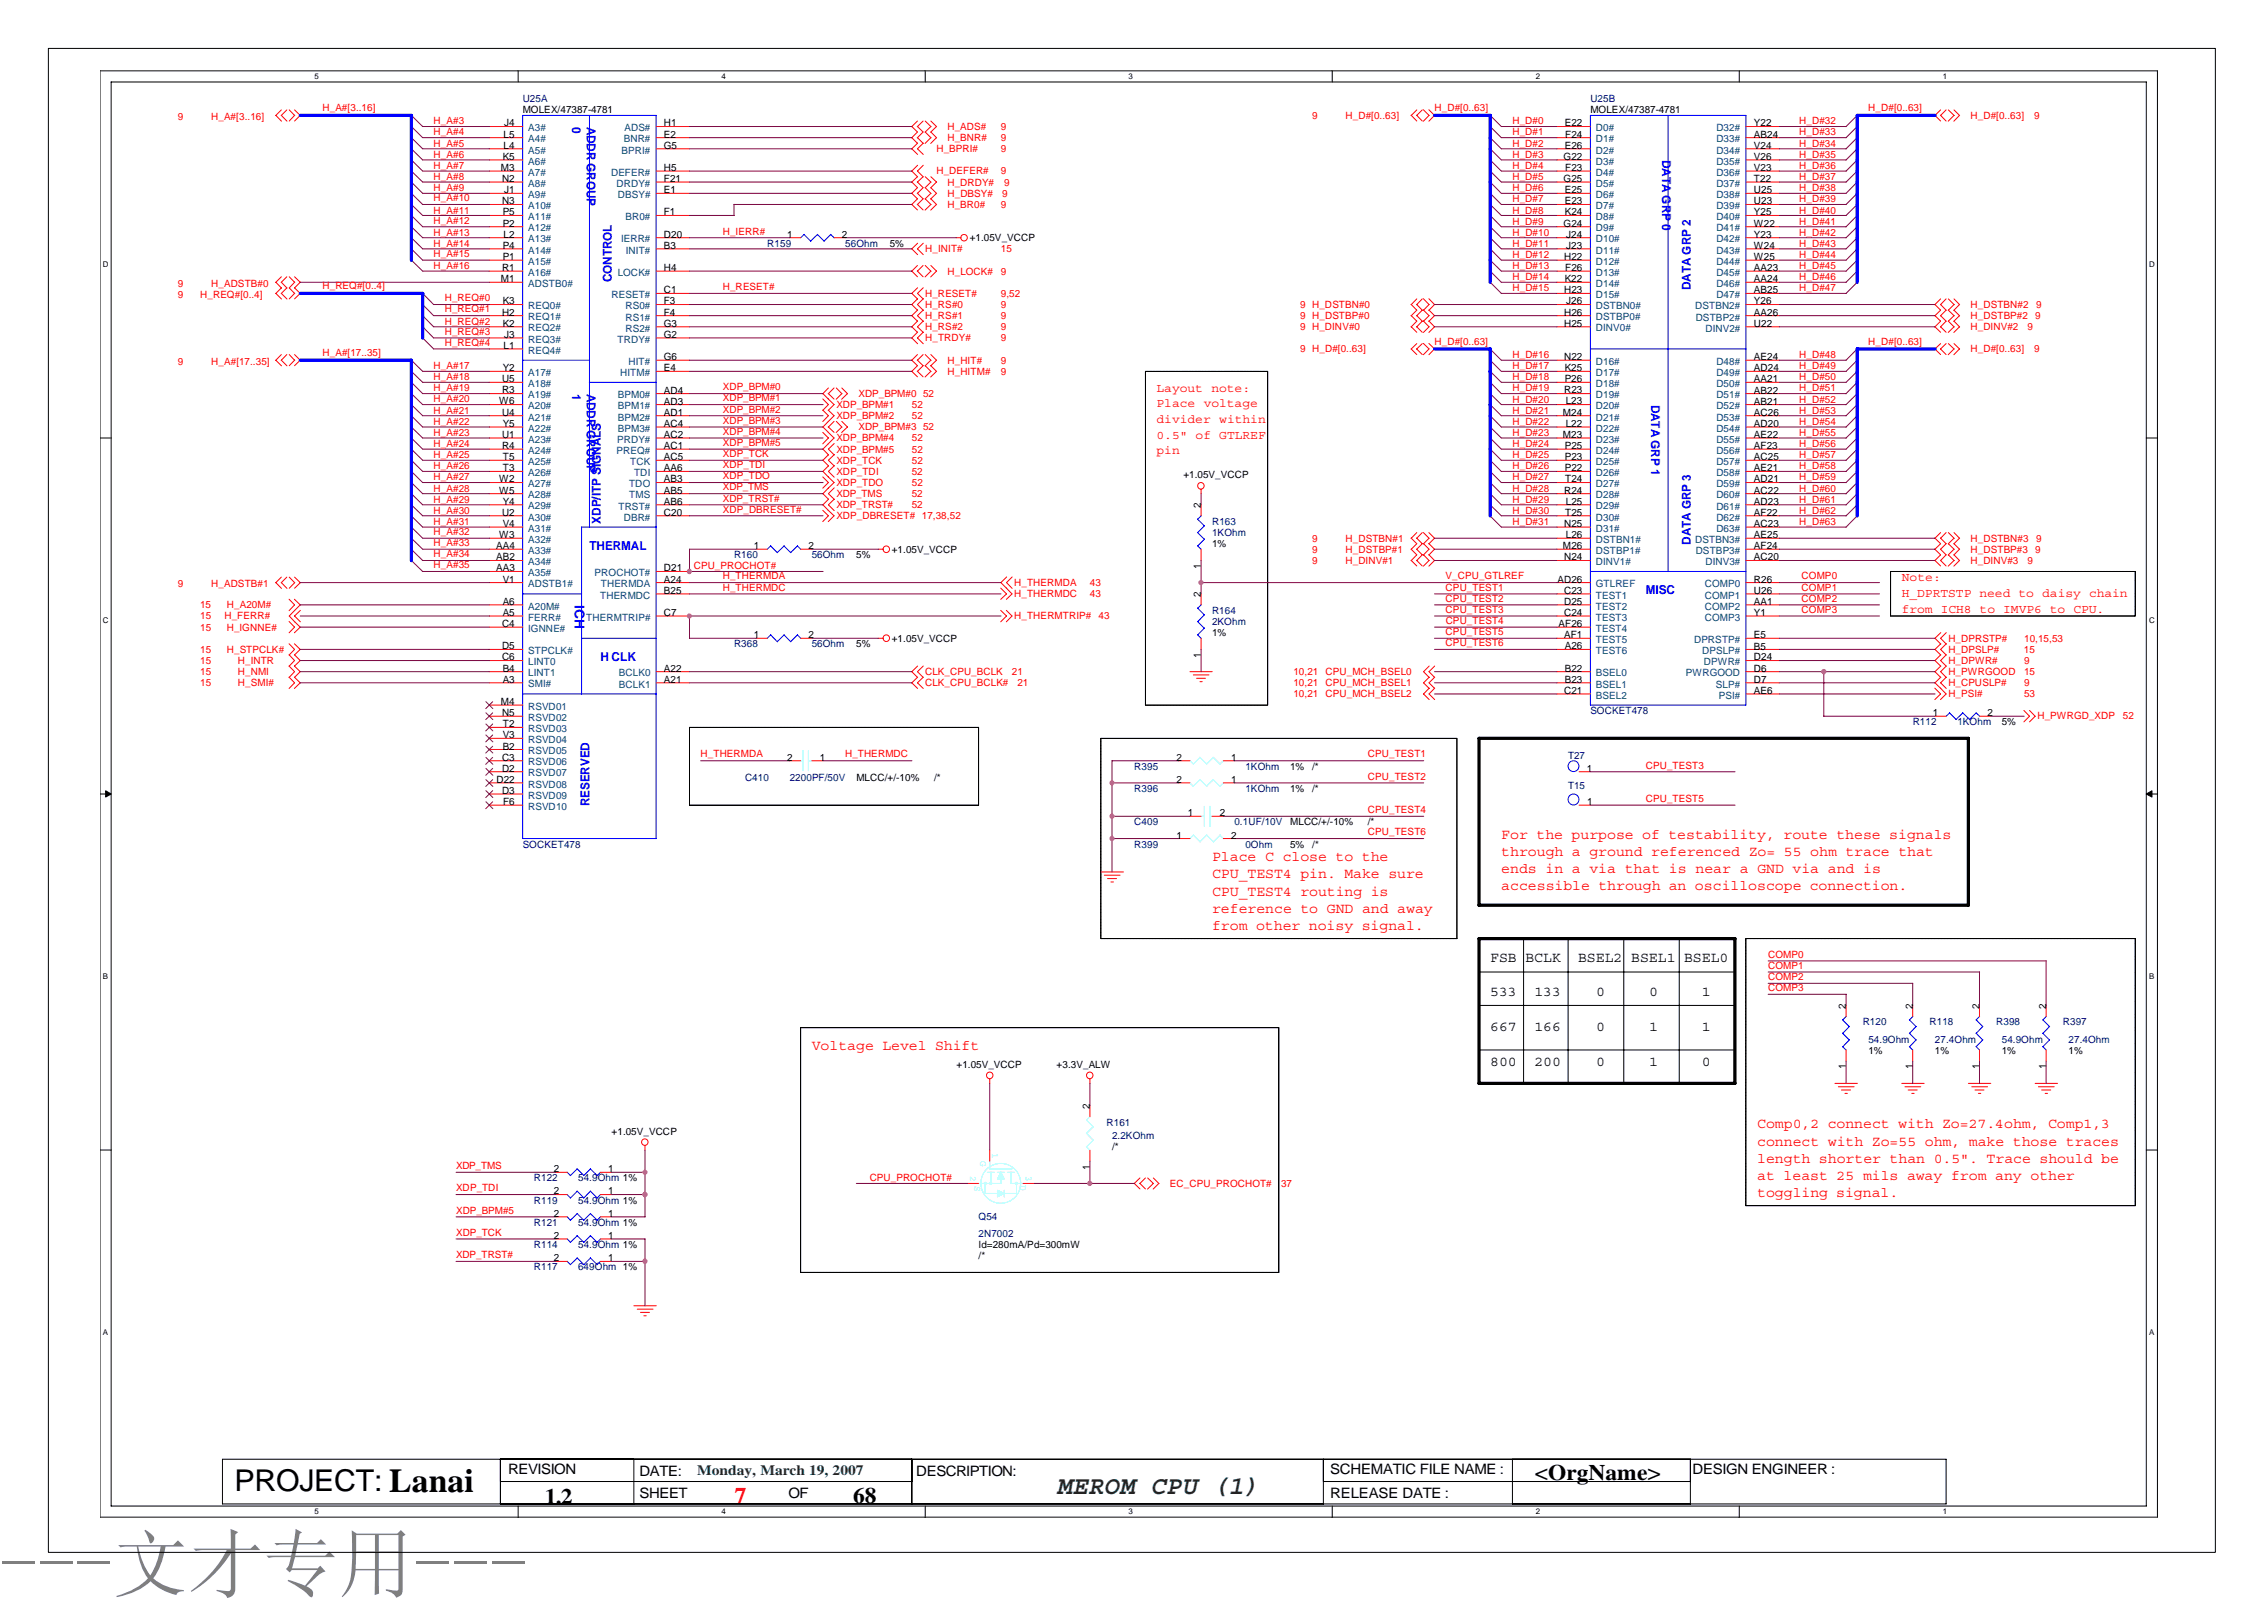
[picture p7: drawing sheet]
<svg xmlns="http://www.w3.org/2000/svg" width="297mm" height="210mm" viewBox="0 0 297 210" stroke-linecap="round" stroke-linejoin="round" font-family="sans-serif">
<defs><g id="words">
<text font-size="9.9" fill="#808080" x="0" y="208.6">---文才专用---</text>
<text font-size="3.9" x="30.8" y="195.5">PROJECT: Lanai</text>
<text font-size="3.4" fill="#008000" x="138.6" y="196">MEROM CPU (1)</text>
<g font-size="2.9">
<text x="71.5" y="197.3">1.2</text>
<text x="111.9" y="197.1">68</text>
<text x="201.4" y="194.1">&lt;OrgName&gt;</text>
</g>
<text font-size="2.9" fill="#f00" x="96.4" y="197.1">7</text>
<g font-size="1.9" fill="#f00">
<text x="159" y="113">Place C close to the</text>
<text x="197" y="110">For the purpose of testability, route these signals</text>
<text x="197" y="112.3">through a ground referenced Zo= 55 ohm trace that</text>
<text x="159" y="115.2">CPU_TEST4 pin. Make sure</text>
<text x="159" y="117.5">CPU_TEST4 routing is</text>
<text x="159" y="119.7">reference to GND and away</text>
<text x="197" y="114.5">ends in a via that is near a GND via and is</text>
<text x="197" y="116.8">accessible through an oscilloscope connection.</text>
<text x="159" y="122">from other noisy signal.</text>
<text x="106.5" y="137.8">Voltage Level Shift</text>
<text x="230.5" y="148">Comp0,2 connect with Zo=27.4ohm, Comp1,3</text>
<text x="230.5" y="150.2">connect with Zo=55 ohm, make those traces</text>
<text x="230.5" y="152.5">length shorter than 0.5&quot;. Trace should be</text>
<text x="230.5" y="154.8">at least 25 mils away from any other</text>
<text x="230.5" y="157">toggling signal.</text>
</g>
<g font-size="1.9">
<text x="195.5" y="126.1">FSB BCLK</text>
<text x="195.5" y="130.7">533</text>
<text x="201.3" y="130.7">133</text>
<text x="207" y="126.1">BSEL2 BSEL1 BSEL0</text>
<text x="209.4" y="130.7">0</text>
<text x="216.4" y="130.7">0</text>
<text x="223.3" y="130.7">1</text>
<text x="195.5" y="135.2">667</text>
<text x="201.3" y="135.2">166</text>
<text x="209.4" y="135.2">0</text>
<text x="216.4" y="135.2">1</text>
<text x="223.3" y="135.2">1</text>
<text x="195.5" y="139.8">800</text>
<text x="201.3" y="139.8">200</text>
<text x="209.4" y="139.8">0</text>
<text x="216.4" y="139.8">1</text>
<text x="223.3" y="139.8">0</text>
<text x="66.7" y="193.4">REVISION</text>
<text x="83.9" y="196.4">SHEET</text>
<text x="83.9" y="193.5">DATE:</text>
<text x="103.4" y="196.4">OF</text>
<text x="120.2" y="193.5">DESCRIPTION:</text>
<text x="174.5" y="193.4">SCHEMATIC FILE NAME :</text>
<text x="174.5" y="196.4">RELEASE DATE :</text>
<text x="222.1" y="193.4">DESIGN ENGINEER :</text>
</g>
<text font-size="1.9" fill="#008000" x="91.5" y="193.4">Monday, March 19, 2007</text>
<text font-size="1.8" fill="#00f" x="75.4" y="79.3" transform="rotate(90 75.4 79.3)">ICH</text>
<g font-size="1.6" fill="#00f">
<text x="75.1" y="16.6" transform="rotate(90 75.1 16.6)">0</text>
<text x="77" y="16.6" transform="rotate(90 77 16.6)">ADDR GROUP</text>
<text x="218.1" y="21" transform="rotate(90 218.1 21)">DATA GRP 0</text>
<text x="80.3" y="37" transform="rotate(-90 80.3 37)">CONTROL</text>
<text x="221.8" y="38.1" transform="rotate(-90 221.8 38.1)">DATA GRP 2</text>
<text x="75.1" y="51.6" transform="rotate(90 75.1 51.6)">1</text>
<text x="77" y="51.6" transform="rotate(90 77 51.6)">ADDR GROUP</text>
<text x="216.6" y="53.1" transform="rotate(90 216.6 53.1)">DATA GRP 1</text>
<text x="78.8" y="68.7" transform="rotate(-90 78.8 68.7)">XDP/ITP SIGNALS</text>
<text x="221.8" y="71.5" transform="rotate(-90 221.8 71.5)">DATA GRP 3</text>
<text x="77.3" y="72.1">THERMAL</text>
<text x="215.9" y="77.9">MISC</text>
<text x="78.8" y="86.7">H CLK</text>
<text x="77.4" y="105.7" transform="rotate(-90 77.4 105.7)">RESERVED</text>
</g>
<g font-size="1.6" fill="#f00">
<text x="151.7" y="51.4">Layout note:</text>
<text x="151.7" y="53.4">Place voltage</text>
<text x="151.7" y="55.5">divider within</text>
<text x="151.7" y="57.6">0.5&quot; of GTLREF</text>
<text x="151.7" y="59.6">pin</text>
<text x="249.5" y="76.2">Note:</text>
<text x="249.5" y="78.3">H_DPRTSTP need to daisy chain</text>
<text x="249.5" y="80.3">from ICH8 to IMVP6 to CPU.</text>
</g>
<g font-size="1.3" fill="#f00">
<text x="23.3" y="15.8">9</text>
<text x="27.7" y="15.8">H_A#[3..16]</text>
<text x="42.3" y="14.6">H_A#[3..16]</text>
<text x="56.9" y="16.3">H_A#3</text>
<text x="56.9" y="17.8">H_A#4</text>
<text x="124.3" y="17.1">H_ADS#</text>
<text x="131.3" y="17.1">9</text>
<text x="172.2" y="15.6">9</text>
<text x="176.5" y="15.6">H_D#[0..63]</text>
<text x="188.2" y="14.6">H_D#[0..63]</text>
<text x="198.4" y="16.3">H_D#0</text>
<text x="198.4" y="17.8">H_D#1</text>
<text x="236.1" y="16.3">H_D#32</text>
<text x="236.1" y="17.8">H_D#33</text>
<text x="245.1" y="14.6">H_D#[0..63]</text>
<text x="258.5" y="15.6">H_D#[0..63]</text>
<text x="266.9" y="15.6">9</text>
<text x="56.9" y="22.1">H_A#7</text>
<text x="56.9" y="19.2">H_A#5</text>
<text x="56.9" y="20.7">H_A#6</text>
<text x="56.9" y="23.6">H_A#8</text>
<text x="122.9" y="20">H_BPRI#</text>
<text x="122.9" y="22.9">H_DEFER#</text>
<text x="124.3" y="18.5">H_BNR#</text>
<text x="131.3" y="20">9</text>
<text x="131.3" y="18.5">9</text>
<text x="131.3" y="22.9">9</text>
<text x="198.4" y="23.6">H_D#5</text>
<text x="198.4" y="19.2">H_D#2</text>
<text x="198.4" y="22.1">H_D#4</text>
<text x="198.4" y="20.7">H_D#3</text>
<text x="236.1" y="22.1">H_D#36</text>
<text x="236.1" y="19.2">H_D#34</text>
<text x="236.1" y="23.6">H_D#37</text>
<text x="236.1" y="20.7">H_D#35</text>
<text x="56.9" y="29.4">H_A#12</text>
<text x="56.9" y="28">H_A#11</text>
<text x="56.9" y="26.4">H_A#10</text>
<text x="56.9" y="25.1">H_A#9</text>
<text x="124.3" y="24.3">H_DRDY#</text>
<text x="124.3" y="27.3">H_BR0#</text>
<text x="124.3" y="25.8">H_DBSY#</text>
<text x="131.3" y="27.3">9</text>
<text x="131.5" y="25.8">9</text>
<text x="131.8" y="24.3">9</text>
<text x="198.4" y="26.5">H_D#7</text>
<text x="198.4" y="25.1">H_D#6</text>
<text x="198.4" y="29.4">H_D#9</text>
<text x="198.4" y="28">H_D#8</text>
<text x="236.1" y="29.4">H_D#41</text>
<text x="236.1" y="26.5">H_D#39</text>
<text x="236.1" y="25.1">H_D#38</text>
<text x="236.1" y="28">H_D#40</text>
<text x="56.9" y="30.9">H_A#13</text>
<text x="56.9" y="32.4">H_A#14</text>
<text x="56.9" y="33.7">H_A#15</text>
<text x="56.9" y="35.3">H_A#16</text>
<text x="94.8" y="30.8">H_IERR#</text>
<text x="121.4" y="33.1">H_INIT#</text>
<text x="131.3" y="33.1">15</text>
<text x="198.4" y="30.9">H_D#10</text>
<text x="198.4" y="32.4">H_D#11</text>
<text x="198.4" y="35.3">H_D#13</text>
<text x="198.4" y="33.8">H_D#12</text>
<text x="236.1" y="35.3">H_D#45</text>
<text x="236.1" y="32.4">H_D#43</text>
<text x="236.1" y="33.8">H_D#44</text>
<text x="236.1" y="30.9">H_D#42</text>
<text x="23.3" y="39.1">9</text>
<text x="23.3" y="37.6">9</text>
<text x="26.3" y="39.1">H_REQ#[0..4]</text>
<text x="27.7" y="37.6">H_ADSTB#0</text>
<text x="42.3" y="37.9">H_REQ#[0..4]</text>
<text x="58.4" y="39.5">H_REQ#0</text>
<text x="58.4" y="41">H_REQ#1</text>
<text x="94.8" y="38.1">H_RESET#</text>
<text x="121.4" y="39">H_RESET#</text>
<text x="121.4" y="40.4">H_RS#0</text>
<text x="121.4" y="41.9">H_RS#1</text>
<text x="124.3" y="36">H_LOCK#</text>
<text x="131.3" y="36">9</text>
<text x="131.3" y="39">9,52</text>
<text x="131.3" y="40.4">9</text>
<text x="131.3" y="41.9">9</text>
<text x="170.6" y="40.4">9 H_DSTBN#0</text>
<text x="170.6" y="41.9">9 H_DSTBP#0</text>
<text x="198.4" y="36.7">H_D#14</text>
<text x="198.4" y="38.2">H_D#15</text>
<text x="236.1" y="38.2">H_D#47</text>
<text x="236.1" y="36.7">H_D#46</text>
<text x="258.5" y="40.4">H_DSTBN#2</text>
<text x="258.5" y="41.9">H_DSTBP#2</text>
<text x="267" y="41.9">9</text>
<text x="267.1" y="40.4">9</text>
<text x="23.3" y="47.8">9</text>
<text x="27.7" y="47.8">H_A#[17..35]</text>
<text x="42.3" y="46.7">H_A#[17..35]</text>
<text x="58.4" y="45.3">H_REQ#4</text>
<text x="58.4" y="42.6">H_REQ#2</text>
<text x="58.4" y="43.9">H_REQ#3</text>
<text x="121.4" y="44.8">H_TRDY#</text>
<text x="121.4" y="43.3">H_RS#2</text>
<text x="124.3" y="47.7">H_HIT#</text>
<text x="131.3" y="44.8">9</text>
<text x="131.3" y="47.7">9</text>
<text x="131.3" y="43.3">9</text>
<text x="170.6" y="43.3">9 H_DINV#0</text>
<text x="170.6" y="46.2">9 H_D#[0..63]</text>
<text x="188.2" y="45.2">H_D#[0..63]</text>
<text x="198.4" y="47">H_D#16</text>
<text x="236.1" y="47">H_D#48</text>
<text x="245.1" y="45.2">H_D#[0..63]</text>
<text x="258.5" y="43.3">H_DINV#2</text>
<text x="258.5" y="46.2">H_D#[0..63]</text>
<text x="266" y="43.3">9</text>
<text x="266.9" y="46.2">9</text>
<text x="56.9" y="52.8">H_A#20</text>
<text x="56.9" y="51.3">H_A#19</text>
<text x="56.9" y="49.9">H_A#18</text>
<text x="56.9" y="48.4">H_A#17</text>
<text x="94.8" y="51.2">XDP_BPM#0</text>
<text x="94.8" y="52.6">XDP_BPM#1</text>
<text x="109.7" y="53.5">XDP_BPM#1</text>
<text x="112.6" y="52.1">XDP_BPM#0 52</text>
<text x="119.6" y="53.5">52</text>
<text x="124.3" y="49.2">H_HITM#</text>
<text x="131.3" y="49.2">9</text>
<text x="198.4" y="51.3">H_D#19</text>
<text x="198.4" y="48.4">H_D#17</text>
<text x="198.4" y="49.9">H_D#18</text>
<text x="198.4" y="52.8">H_D#20</text>
<text x="236.1" y="52.8">H_D#52</text>
<text x="236.1" y="51.3">H_D#51</text>
<text x="236.1" y="48.4">H_D#49</text>
<text x="236.1" y="49.9">H_D#50</text>
<text x="56.9" y="57.2">H_A#23</text>
<text x="56.9" y="55.7">H_A#22</text>
<text x="56.9" y="54.3">H_A#21</text>
<text x="56.9" y="58.6">H_A#24</text>
<text x="94.8" y="54.1">XDP_BPM#2</text>
<text x="94.8" y="59.9">XDP_TCK</text>
<text x="94.8" y="55.6">XDP_BPM#3</text>
<text x="94.8" y="58.5">XDP_BPM#5</text>
<text x="94.8" y="57">XDP_BPM#4</text>
<text x="109.7" y="59.4">XDP_BPM#5</text>
<text x="109.7" y="57.9">XDP_BPM#4</text>
<text x="109.7" y="55">XDP_BPM#2</text>
<text x="112.6" y="56.5">XDP_BPM#3 52</text>
<text x="119.6" y="59.4">52</text>
<text x="119.6" y="57.9">52</text>
<text x="119.6" y="55">52</text>
<text x="198.4" y="57.2">H_D#23</text>
<text x="198.4" y="55.7">H_D#22</text>
<text x="198.4" y="58.6">H_D#24</text>
<text x="198.4" y="54.3">H_D#21</text>
<text x="236.1" y="58.6">H_D#56</text>
<text x="236.1" y="55.7">H_D#54</text>
<text x="236.1" y="57.2">H_D#55</text>
<text x="236.1" y="54.3">H_D#53</text>
<text x="56.9" y="60.1">H_A#25</text>
<text x="56.9" y="61.5">H_A#26</text>
<text x="56.9" y="63">H_A#27</text>
<text x="56.9" y="64.5">H_A#28</text>
<text x="56.9" y="65.9">H_A#29</text>
<text x="94.8" y="61.4">XDP_TDI</text>
<text x="94.8" y="62.8">XDP_TDO</text>
<text x="94.8" y="64.3">XDP_TMS</text>
<text x="94.8" y="65.8">XDP_TRST#</text>
<text x="109.7" y="60.8">XDP_TCK</text>
<text x="109.7" y="62.3">XDP_TDI</text>
<text x="109.7" y="63.7">XDP_TDO</text>
<text x="109.7" y="65.2">XDP_TMS</text>
<text x="119.6" y="65.2">52</text>
<text x="119.6" y="62.3">52</text>
<text x="119.6" y="60.8">52</text>
<text x="119.6" y="63.7">52</text>
<text x="198.4" y="61.5">H_D#26</text>
<text x="198.4" y="60.1">H_D#25</text>
<text x="198.4" y="63">H_D#27</text>
<text x="198.4" y="65.9">H_D#29</text>
<text x="198.4" y="64.5">H_D#28</text>
<text x="236.1" y="60.1">H_D#57</text>
<text x="236.1" y="61.5">H_D#58</text>
<text x="236.1" y="64.5">H_D#60</text>
<text x="236.1" y="65.9">H_D#61</text>
<text x="236.1" y="63">H_D#59</text>
<text x="56.9" y="71.6">H_A#33</text>
<text x="56.9" y="67.4">H_A#30</text>
<text x="56.9" y="68.8">H_A#31</text>
<text x="56.9" y="70.2">H_A#32</text>
<text x="94.8" y="67.2">XDP_DBRESET#</text>
<text x="109.7" y="68.1">XDP_DBRESET# 17,38,52</text>
<text x="109.7" y="66.7">XDP_TRST#</text>
<text x="119.6" y="66.7">52</text>
<text x="172.2" y="71">9</text>
<text x="176.5" y="71">H_DSTBN#1</text>
<text x="198.4" y="68.8">H_D#31</text>
<text x="198.4" y="67.4">H_D#30</text>
<text x="236.1" y="67.4">H_D#62</text>
<text x="236.1" y="68.8">H_D#63</text>
<text x="258.5" y="71">H_DSTBN#3</text>
<text x="267.1" y="71">9</text>
<text x="23.3" y="77">9</text>
<text x="27.7" y="77">H_ADSTB#1</text>
<text x="56.9" y="74.5">H_A#35</text>
<text x="56.9" y="73.1">H_A#34</text>
<text x="91" y="74.7">CPU_PROCHOT#</text>
<text x="94.8" y="77.5">H_THERMDC</text>
<text x="94.8" y="76">H_THERMDA</text>
<text x="133.1" y="76.9">H_THERMDA</text>
<text x="143" y="76.9">43</text>
<text x="172.2" y="74">9</text>
<text x="172.2" y="72.5">9</text>
<text x="176.5" y="74">H_DINV#1</text>
<text x="176.5" y="72.5">H_DSTBP#1</text>
<text x="189.7" y="77.5">CPU_TEST1</text>
<text x="189.7" y="76">V_CPU_GTLREF</text>
<text x="236.4" y="77.5">COMP1</text>
<text x="236.4" y="76">COMP0</text>
<text x="258.5" y="72.5">H_DSTBP#3</text>
<text x="258.5" y="74">H_DINV#3</text>
<text x="266" y="74">9</text>
<text x="267" y="72.5">9</text>
<text x="26.3" y="79.8">15</text>
<text x="26.3" y="81.2">15</text>
<text x="26.3" y="82.7">15</text>
<text x="29.5" y="81.2">H_FERR#</text>
<text x="29.8" y="79.8">H_A20M#</text>
<text x="29.8" y="82.7">H_IGNNE#</text>
<text x="133.1" y="81.2">H_THERMTRIP#</text>
<text x="133.1" y="78.3">H_THERMDC</text>
<text x="143" y="78.3">43</text>
<text x="144.1" y="81.2">43</text>
<text x="189.7" y="83.3">CPU_TEST5</text>
<text x="189.7" y="78.9">CPU_TEST2</text>
<text x="189.7" y="80.4">CPU_TEST3</text>
<text x="189.7" y="81.8">CPU_TEST4</text>
<text x="236.4" y="78.9">COMP2</text>
<text x="236.4" y="80.4">COMP3</text>
<text x="26.3" y="85.6">15</text>
<text x="26.3" y="87.1">15</text>
<text x="26.3" y="88.5">15</text>
<text x="29.8" y="85.6">H_STPCLK#</text>
<text x="31.2" y="87.1">H_INTR</text>
<text x="31.2" y="88.5">H_NMI</text>
<text x="121.4" y="88.5">CLK_CPU_BCLK</text>
<text x="132.8" y="88.5">21</text>
<text x="169.7" y="88.5">10,21</text>
<text x="173.9" y="88.5">CPU_MCH_BSEL0</text>
<text x="189.7" y="84.7">CPU_TEST6</text>
<text x="255.6" y="84.2">H_DPRSTP#</text>
<text x="255.6" y="85.6">H_DPSLP#</text>
<text x="255.6" y="88.5">H_PWRGOOD</text>
<text x="255.6" y="87.1">H_DPWR#</text>
<text x="265.5" y="85.6">15</text>
<text x="265.6" y="88.5">15</text>
<text x="265.6" y="84.2">10,15,53</text>
<text x="265.6" y="87.1">9</text>
<text x="26.3" y="90">15</text>
<text x="31.2" y="90">H_SMI#</text>
<text x="121.4" y="90">CLK_CPU_BCLK#</text>
<text x="133.5" y="90">21</text>
<text x="169.7" y="91.5">10,21</text>
<text x="169.7" y="90">10,21</text>
<text x="173.9" y="91.5">CPU_MCH_BSEL2</text>
<text x="173.9" y="90">CPU_MCH_BSEL1</text>
<text x="255.6" y="91.5">H_PSI#</text>
<text x="255.6" y="90">H_CPUSLP#</text>
<text x="265.6" y="90">9</text>
<text x="265.6" y="91.5">53</text>
<text x="267.3" y="94.4">H_PWRGD_XDP</text>
<text x="278.5" y="94.4">52</text>
<text x="91.9" y="99.3">H_THERMDA</text>
<text x="110.9" y="99.3">H_THERMDC</text>
<text x="179.5" y="99.3">CPU_TEST1</text>
<text x="215.9" y="100.8">CPU_TEST3</text>
<text x="179.5" y="102.3">CPU_TEST2</text>
<text x="179.5" y="106.6">CPU_TEST4</text>
<text x="215.9" y="105.2">CPU_TEST5</text>
<text x="179.5" y="109.6">CPU_TEST6</text>
<text x="232" y="125.6">COMP0</text>
<text x="232" y="130">COMP3</text>
<text x="232" y="128.5">COMP2</text>
<text x="232" y="127.1">COMP1</text>
<text x="59.8" y="153.3">XDP_TMS</text>
<text x="114.1" y="154.9">CPU_PROCHOT#</text>
<text x="153.5" y="155.7">EC_CPU_PROCHOT#</text>
<text x="168.1" y="155.7">37</text>
<text x="59.8" y="156.3">XDP_TDI</text>
<text x="59.8" y="159.2">XDP_BPM#5</text>
<text x="59.8" y="162.1">XDP_TCK</text>
<text x="59.8" y="165">XDP_TRST#</text>
</g>
<g font-size="1.3">
<text x="66.2" y="16.6">J4</text>
<text x="68.6" y="14.9">MOLEX/47387-4781</text>
<text x="87.1" y="16.6">H1</text>
<text x="205.3" y="16.6">E22</text>
<text x="208.7" y="14.9">MOLEX/47387-4781</text>
<text x="230.1" y="16.6">Y22</text>
<text x="65.7" y="22.4">M3</text>
<text x="65.9" y="23.9">N2</text>
<text x="66" y="21">K5</text>
<text x="66.1" y="18">L5</text>
<text x="66.1" y="19.5">L4</text>
<text x="87.1" y="18">E2</text>
<text x="87.1" y="19.5">G5</text>
<text x="87.1" y="22.4">H5</text>
<text x="87.1" y="23.9">F21</text>
<text x="205.1" y="21">G22</text>
<text x="205.1" y="23.9">G25</text>
<text x="205.3" y="19.5">E26</text>
<text x="205.4" y="18">F24</text>
<text x="205.4" y="22.4">F23</text>
<text x="230.1" y="18">AB24</text>
<text x="230.1" y="19.5">V24</text>
<text x="230.1" y="21">V26</text>
<text x="230.1" y="22.4">V23</text>
<text x="230.1" y="23.9">T22</text>
<text x="65.9" y="26.8">N3</text>
<text x="66" y="28.2">P5</text>
<text x="66" y="29.7">P2</text>
<text x="66.2" y="25.3">J1</text>
<text x="87.1" y="25.3">E1</text>
<text x="87.1" y="28.2">F1</text>
<text x="205.1" y="29.7">G24</text>
<text x="205.3" y="25.3">E25</text>
<text x="205.3" y="26.8">E23</text>
<text x="205.3" y="28.2">K24</text>
<text x="230.1" y="25.3">U25</text>
<text x="230.1" y="26.8">U23</text>
<text x="230.1" y="28.2">Y25</text>
<text x="230.1" y="29.7">W22</text>
<text x="65.9" y="35.5">R1</text>
<text x="66" y="32.6">P4</text>
<text x="66" y="34.1">P1</text>
<text x="66.1" y="31.2">L2</text>
<text x="87.1" y="31.2">D20</text>
<text x="87.1" y="32.6">B3</text>
<text x="87.1" y="35.5">H4</text>
<text x="103.3" y="31.2">1</text>
<text x="110.5" y="31.2">2</text>
<text x="116.7" y="32.4">5%</text>
<text x="127.2" y="31.6">+1.05V_VCCP</text>
<text x="205.2" y="34.1">H22</text>
<text x="205.4" y="35.5">F26</text>
<text x="205.5" y="31.2">J24</text>
<text x="205.5" y="32.6">J23</text>
<text x="230.1" y="31.2">Y23</text>
<text x="230.1" y="32.6">W24</text>
<text x="230.1" y="34.1">W25</text>
<text x="230.1" y="35.5">AA23</text>
<text x="65.7" y="37">M1</text>
<text x="65.9" y="41.4">H2</text>
<text x="66" y="39.9">K3</text>
<text x="87.1" y="38.5">C1</text>
<text x="87.1" y="39.9">F3</text>
<text x="87.1" y="41.4">F4</text>
<text x="205.2" y="38.5">H23</text>
<text x="205.2" y="41.4">H26</text>
<text x="205.3" y="37">K22</text>
<text x="205.5" y="39.9">J26</text>
<text x="230.1" y="37">AA24</text>
<text x="230.1" y="38.5">AB25</text>
<text x="230.1" y="39.9">Y26</text>
<text x="230.1" y="41.4">AA26</text>
<text x="66" y="42.8">K2</text>
<text x="66.1" y="45.8">L1</text>
<text x="66.2" y="44.3">J3</text>
<text x="87.1" y="42.9">G3</text>
<text x="87.1" y="44.3">G2</text>
<text x="87.1" y="47.2">G6</text>
<text x="205.2" y="42.8">H25</text>
<text x="205.2" y="47.2">N22</text>
<text x="230.1" y="42.9">U22</text>
<text x="230.1" y="47.2">AE24</text>
<text x="65.5" y="53">W6</text>
<text x="65.9" y="50.1">U5</text>
<text x="65.9" y="51.6">R3</text>
<text x="66" y="48.7">Y2</text>
<text x="87.1" y="48.7">E4</text>
<text x="87.1" y="51.6">AD4</text>
<text x="87.1" y="53.1">AD3</text>
<text x="205.2" y="51.6">R23</text>
<text x="205.3" y="48.7">K25</text>
<text x="205.3" y="50.1">P26</text>
<text x="205.4" y="53">L23</text>
<text x="230.1" y="48.7">AD24</text>
<text x="230.1" y="50.1">AA21</text>
<text x="230.1" y="51.6">AB22</text>
<text x="230.1" y="53.1">AB21</text>
<text x="65.9" y="54.5">U4</text>
<text x="65.9" y="57.4">U1</text>
<text x="65.9" y="58.9">R4</text>
<text x="66" y="56">Y5</text>
<text x="87.1" y="54.5">AD1</text>
<text x="87.1" y="56">AC4</text>
<text x="87.1" y="57.4">AC2</text>
<text x="87.1" y="58.9">AC1</text>
<text x="205.1" y="54.5">M24</text>
<text x="205.1" y="57.4">M23</text>
<text x="205.3" y="58.9">P25</text>
<text x="205.4" y="56">L22</text>
<text x="230.1" y="54.5">AC26</text>
<text x="230.1" y="56">AD20</text>
<text x="230.1" y="57.4">AE22</text>
<text x="230.1" y="58.9">AF23</text>
<text x="65.5" y="63.3">W2</text>
<text x="65.5" y="64.7">W5</text>
<text x="66" y="60.4">T5</text>
<text x="66" y="61.8">T3</text>
<text x="87.1" y="60.4">AC5</text>
<text x="87.1" y="61.8">AA6</text>
<text x="87.1" y="63.3">AB3</text>
<text x="87.1" y="64.7">AB5</text>
<text x="155.3" y="62.7">+1.05V_VCCP</text>
<text x="205.2" y="64.7">R24</text>
<text x="205.3" y="60.4">P23</text>
<text x="205.3" y="61.8">P22</text>
<text x="205.3" y="63.3">T24</text>
<text x="230.1" y="60.4">AC25</text>
<text x="230.1" y="61.8">AE21</text>
<text x="230.1" y="63.3">AD21</text>
<text x="230.1" y="64.7">AC22</text>
<text x="65.5" y="70.6">W3</text>
<text x="65.9" y="67.7">U2</text>
<text x="66" y="66.2">Y4</text>
<text x="66" y="69.1">V4</text>
<text x="87.1" y="66.2">AB6</text>
<text x="87.1" y="67.7">C20</text>
<text x="157.6" y="66.6" transform="rotate(-90 157.6 66.6)">2</text>
<text x="159" y="71.8">1%</text>
<text x="205.2" y="69.1">N25</text>
<text x="205.3" y="67.7">T25</text>
<text x="205.4" y="66.2">L25</text>
<text x="205.4" y="70.6">L26</text>
<text x="230.1" y="66.2">AD23</text>
<text x="230.1" y="67.7">AF22</text>
<text x="230.1" y="69.1">AC23</text>
<text x="230.1" y="70.6">AE25</text>
<text x="65.1" y="72">AA4</text>
<text x="65.1" y="73.5">AB2</text>
<text x="65.1" y="74.9">AA3</text>
<text x="66" y="76.4">V1</text>
<text x="87.1" y="74.9">D21</text>
<text x="87.1" y="76.4">A24</text>
<text x="87.1" y="77.9">B25</text>
<text x="98.9" y="72">1</text>
<text x="106.1" y="72">2</text>
<text x="112.3" y="73.2">5%</text>
<text x="117" y="72.5">+1.05V_VCCP</text>
<text x="157.6" y="74.6" transform="rotate(-90 157.6 74.6)">1</text>
<text x="204.3" y="76.4">AD26</text>
<text x="205.1" y="72">M26</text>
<text x="205.2" y="73.5">N24</text>
<text x="205.2" y="77.9">C23</text>
<text x="230.1" y="72">AF24</text>
<text x="230.1" y="73.5">AC20</text>
<text x="230.1" y="76.4">R26</text>
<text x="230.1" y="77.9">U26</text>
<text x="65.9" y="82.2">C4</text>
<text x="66" y="79.3">A6</text>
<text x="66" y="80.8">A5</text>
<text x="87.1" y="80.8">C7</text>
<text x="98.9" y="83.7">1</text>
<text x="106.1" y="83.7">2</text>
<text x="157.6" y="78.3" transform="rotate(-90 157.6 78.3)">2</text>
<text x="159" y="83.4">1%</text>
<text x="204.5" y="82.2">AF26</text>
<text x="205.2" y="79.3">D25</text>
<text x="205.2" y="80.8">C24</text>
<text x="205.2" y="83.7">AF1</text>
<text x="230.1" y="79.3">AA1</text>
<text x="230.1" y="80.8">Y1</text>
<text x="230.1" y="83.7">E5</text>
<text x="65.9" y="85.2">D5</text>
<text x="65.9" y="86.6">C6</text>
<text x="66" y="88.1">B4</text>
<text x="66" y="89.5">A3</text>
<text x="87.1" y="88.1">A22</text>
<text x="87.1" y="89.5">A21</text>
<text x="112.3" y="84.9">5%</text>
<text x="117" y="84.2">+1.05V_VCCP</text>
<text x="157.6" y="86.3" transform="rotate(-90 157.6 86.3)">1</text>
<text x="205.3" y="85.2">A26</text>
<text x="205.3" y="88.1">B22</text>
<text x="205.3" y="89.5">B23</text>
<text x="230.1" y="85.2">B5</text>
<text x="230.1" y="86.6">D24</text>
<text x="230.1" y="88.1">D6</text>
<text x="230.1" y="89.5">D7</text>
<text x="65.7" y="92.5">M4</text>
<text x="65.9" y="93.9">N5</text>
<text x="66" y="95.4">T2</text>
<text x="205.2" y="91">C21</text>
<text x="230.1" y="91">AE6</text>
<text x="253.6" y="93.9">1</text>
<text x="260.8" y="93.9">2</text>
<text x="262.6" y="95.1">5%</text>
<text x="65.9" y="99.8">C3</text>
<text x="65.9" y="101.2">D2</text>
<text x="66" y="96.8">V3</text>
<text x="66" y="98.3">B2</text>
<text x="103.3" y="99.8">2</text>
<text x="107.6" y="99.8">1</text>
<text x="154.4" y="99.8">2</text>
<text x="161.5" y="99.8">1</text>
<text x="169.3" y="100.9">1%</text>
<text x="172.2" y="100.9">/*</text>
<text x="208.2" y="101.2">1</text>
<text x="65.1" y="102.7">D22</text>
<text x="65.9" y="104.1">D3</text>
<text x="66" y="105.6">F6</text>
<text x="112.4" y="102.4">MLCC/+/-10%</text>
<text x="122.6" y="102.4">/*</text>
<text x="154.4" y="102.7">2</text>
<text x="155.8" y="107.1">1</text>
<text x="160.1" y="107.1">2</text>
<text x="161.5" y="102.7">1</text>
<text x="169.3" y="103.9">1%</text>
<text x="172.2" y="103.9">/*</text>
<text x="208.2" y="105.6">1</text>
<text x="154.4" y="110">1</text>
<text x="161.5" y="110">2</text>
<text x="169.3" y="108.2">MLCC/+/-10%</text>
<text x="169.3" y="111.2">5%</text>
<text x="172.2" y="111.2">/*</text>
<text x="179.5" y="108.2">/*</text>
<text x="242.2" y="132.3" transform="rotate(-90 242.2 132.3)">2</text>
<text x="250.9" y="132.3" transform="rotate(-90 250.9 132.3)">2</text>
<text x="259.7" y="132.3" transform="rotate(-90 259.7 132.3)">2</text>
<text x="268.5" y="132.3" transform="rotate(-90 268.5 132.3)">2</text>
<text x="125.5" y="140.1">+1.05V_VCCP</text>
<text x="138.6" y="140.1">+3.3V_ALW</text>
<text x="242.2" y="140.3" transform="rotate(-90 242.2 140.3)">1</text>
<text x="245.1" y="138.3">1%</text>
<text x="250.9" y="140.3" transform="rotate(-90 250.9 140.3)">1</text>
<text x="253.9" y="138.3">1%</text>
<text x="259.7" y="140.3" transform="rotate(-90 259.7 140.3)">1</text>
<text x="262.6" y="138.3">1%</text>
<text x="268.5" y="140.3" transform="rotate(-90 268.5 140.3)">1</text>
<text x="271.4" y="138.3">1%</text>
<text x="80.2" y="148.8">+1.05V_VCCP</text>
<text x="143" y="145.4" transform="rotate(-90 143 145.4)">2</text>
<text x="72.7" y="153.7">2</text>
<text x="79.8" y="153.7">1</text>
<text x="143" y="153.4" transform="rotate(-90 143 153.4)">1</text>
<text x="145.9" y="150.9">/*</text>
<text x="72.7" y="159.6">2</text>
<text x="72.7" y="156.7">2</text>
<text x="79.8" y="159.6">1</text>
<text x="79.8" y="156.7">1</text>
<text x="72.7" y="165.4">2</text>
<text x="72.7" y="162.5">2</text>
<text x="79.8" y="165.4">1</text>
<text x="79.8" y="162.5">1</text>
<text x="128.4" y="163.7">Id=280mA/Pd=300mW</text>
<text x="128.4" y="165.1">/*</text>
</g>
<g font-size="1.3" fill="#000080">
<text x="68.6" y="13.4">U25A</text>
<text x="208.7" y="13.4">U25B</text>
<text x="100.7" y="32.4">R159</text>
<text x="110.9" y="32.4">56Ohm</text>
<text x="159" y="68.9">R163</text>
<text x="159" y="70.3">1KOhm</text>
<text x="96.3" y="73.2">R160</text>
<text x="106.5" y="73.2">56Ohm</text>
<text x="159" y="80.5">R164</text>
<text x="159" y="82">2KOhm</text>
<text x="96.3" y="84.9">R368</text>
<text x="106.5" y="84.9">56Ohm</text>
<text x="208.7" y="93.7">SOCKET478</text>
<text x="251" y="95.1">R112</text>
<text x="256.8" y="95.1">1KOhm</text>
<text x="148.8" y="100.9">R395</text>
<text x="163.4" y="100.9">1KOhm</text>
<text x="205.7" y="99.5">T27</text>
<text x="97.8" y="102.4">C410</text>
<text x="103.6" y="102.4">2200PF/50V</text>
<text x="148.8" y="103.9">R396</text>
<text x="163.4" y="103.9">1KOhm</text>
<text x="205.7" y="103.4">T15</text>
<text x="68.6" y="111.2">SOCKET478</text>
<text x="148.8" y="108.2">C409</text>
<text x="148.8" y="111.2">R399</text>
<text x="162" y="108.2">0.1UF/10V</text>
<text x="163.4" y="111.2">0Ohm</text>
<text x="244.4" y="134.5">R120</text>
<text x="245.1" y="136.8">54.9Ohm</text>
<text x="253.1" y="134.5">R118</text>
<text x="253.9" y="136.8">27.4Ohm</text>
<text x="261.9" y="134.5">R398</text>
<text x="262.6" y="136.8">54.9Ohm</text>
<text x="270.7" y="134.5">R397</text>
<text x="271.4" y="136.8">27.4Ohm</text>
<text x="145.2" y="147.6">R161</text>
<text x="145.9" y="149.4">2.2KOhm</text>
<text x="70" y="154.9">R122</text>
<text x="75.9" y="154.9">54.9Ohm 1%</text>
<text x="70" y="160.8">R121</text>
<text x="70" y="157.9">R119</text>
<text x="75.9" y="160.8">54.9Ohm 1%</text>
<text x="75.9" y="157.9">54.9Ohm 1%</text>
<text x="128.4" y="160">Q54</text>
<text x="70" y="166.6">R117</text>
<text x="70" y="163.7">R114</text>
<text x="75.9" y="166.6">649Ohm 1%</text>
<text x="75.9" y="163.7">54.9Ohm 1%</text>
<text x="128.4" y="162.2">2N7002</text>
</g>
<g font-size="1.3" fill="#004080">
<text x="69.3" y="17.2">A3#</text>
<text x="81.9" y="17.2">ADS#</text>
<text x="209.4" y="17.2">D0#</text>
<text x="225.2" y="17.2">D32#</text>
<text x="69.3" y="18.7">A4#</text>
<text x="69.3" y="20.1">A5#</text>
<text x="69.3" y="21.6">A6#</text>
<text x="69.3" y="23">A7#</text>
<text x="80.2" y="23.1">DEFER#</text>
<text x="81.6" y="20.2">BPRI#</text>
<text x="81.9" y="18.7">BNR#</text>
<text x="209.4" y="18.7">D1#</text>
<text x="209.4" y="20.1">D2#</text>
<text x="209.4" y="21.6">D3#</text>
<text x="209.4" y="23">D4#</text>
<text x="225.2" y="18.7">D33#</text>
<text x="225.2" y="20.2">D34#</text>
<text x="225.2" y="21.6">D35#</text>
<text x="225.2" y="23.1">D36#</text>
<text x="69.3" y="24.5">A8#</text>
<text x="69.3" y="26">A9#</text>
<text x="69.3" y="27.4">A10#</text>
<text x="69.3" y="28.9">A11#</text>
<text x="80.9" y="24.5">DRDY#</text>
<text x="81.1" y="26">DBSY#</text>
<text x="82.1" y="28.9">BR0#</text>
<text x="209.4" y="24.5">D5#</text>
<text x="209.4" y="26">D6#</text>
<text x="209.4" y="27.4">D7#</text>
<text x="209.4" y="28.9">D8#</text>
<text x="225.2" y="24.5">D37#</text>
<text x="225.2" y="26">D38#</text>
<text x="225.2" y="27.4">D39#</text>
<text x="225.2" y="28.9">D40#</text>
<text x="69.3" y="30.3">A12#</text>
<text x="69.3" y="31.8">A13#</text>
<text x="69.3" y="33.3">A14#</text>
<text x="69.3" y="34.7">A15#</text>
<text x="81.5" y="31.8">IERR#</text>
<text x="82.1" y="33.3">INIT#</text>
<text x="209.4" y="30.3">D9#</text>
<text x="209.4" y="31.8">D10#</text>
<text x="209.4" y="33.3">D11#</text>
<text x="209.4" y="34.7">D12#</text>
<text x="225.2" y="30.4">D41#</text>
<text x="225.2" y="31.8">D42#</text>
<text x="225.2" y="33.3">D43#</text>
<text x="225.2" y="34.7">D44#</text>
<text x="69.3" y="36.2">A16#</text>
<text x="69.3" y="37.6">ADSTB0#</text>
<text x="69.3" y="40.5">REQ0#</text>
<text x="80.2" y="39.1">RESET#</text>
<text x="81" y="36.2">LOCK#</text>
<text x="82.1" y="40.6">RS0#</text>
<text x="209.4" y="36.2">D13#</text>
<text x="209.4" y="37.7">D14#</text>
<text x="209.4" y="39.1">D15#</text>
<text x="209.4" y="40.6">DSTBN0#</text>
<text x="222.4" y="40.6">DSTBN2#</text>
<text x="225.2" y="36.2">D45#</text>
<text x="225.2" y="37.7">D46#</text>
<text x="225.2" y="39.1">D47#</text>
<text x="69.3" y="42">REQ1#</text>
<text x="69.3" y="43.5">REQ2#</text>
<text x="69.3" y="44.9">REQ3#</text>
<text x="69.3" y="46.4">REQ4#</text>
<text x="81" y="44.9">TRDY#</text>
<text x="82.1" y="42">RS1#</text>
<text x="82.1" y="43.5">RS2#</text>
<text x="82.5" y="47.9">HIT#</text>
<text x="209.4" y="42">DSTBP0#</text>
<text x="209.4" y="43.5">DINV0#</text>
<text x="209.4" y="47.9">D16#</text>
<text x="222.5" y="42">DSTBP2#</text>
<text x="223.8" y="43.5">DINV2#</text>
<text x="225.2" y="47.9">D48#</text>
<text x="69.3" y="49.3">A17#</text>
<text x="69.3" y="50.8">A18#</text>
<text x="69.3" y="52.2">A19#</text>
<text x="69.3" y="53.7">A20#</text>
<text x="81" y="52.2">BPM0#</text>
<text x="81" y="53.7">BPM1#</text>
<text x="81.4" y="49.3">HITM#</text>
<text x="209.4" y="49.3">D17#</text>
<text x="209.4" y="50.8">D18#</text>
<text x="209.4" y="52.2">D19#</text>
<text x="209.4" y="53.7">D20#</text>
<text x="225.2" y="49.3">D49#</text>
<text x="225.2" y="50.8">D50#</text>
<text x="225.2" y="52.2">D51#</text>
<text x="225.2" y="53.7">D52#</text>
<text x="69.3" y="55.2">A21#</text>
<text x="69.3" y="56.6">A22#</text>
<text x="69.3" y="58.1">A23#</text>
<text x="69.3" y="59.5">A24#</text>
<text x="80.9" y="59.5">PREQ#</text>
<text x="81" y="58.1">PRDY#</text>
<text x="81" y="55.2">BPM2#</text>
<text x="81" y="56.6">BPM3#</text>
<text x="209.4" y="55.2">D21#</text>
<text x="209.4" y="56.6">D22#</text>
<text x="209.4" y="58.1">D23#</text>
<text x="209.4" y="59.5">D24#</text>
<text x="225.2" y="55.2">D53#</text>
<text x="225.2" y="56.6">D54#</text>
<text x="225.2" y="58.1">D55#</text>
<text x="225.2" y="59.5">D56#</text>
<text x="69.3" y="61">A25#</text>
<text x="69.3" y="62.4">A26#</text>
<text x="69.3" y="63.9">A27#</text>
<text x="69.3" y="65.4">A28#</text>
<text x="82.5" y="63.9">TDO</text>
<text x="82.5" y="65.4">TMS</text>
<text x="82.7" y="61">TCK</text>
<text x="83.2" y="62.4">TDI</text>
<text x="209.4" y="61">D25#</text>
<text x="209.4" y="62.4">D26#</text>
<text x="209.4" y="63.9">D27#</text>
<text x="209.4" y="65.4">D28#</text>
<text x="225.2" y="61">D57#</text>
<text x="225.2" y="62.4">D58#</text>
<text x="225.2" y="63.9">D59#</text>
<text x="225.2" y="65.4">D60#</text>
<text x="69.3" y="66.8">A29#</text>
<text x="69.3" y="68.3">A30#</text>
<text x="69.3" y="69.7">A31#</text>
<text x="69.3" y="71.2">A32#</text>
<text x="81.1" y="66.8">TRST#</text>
<text x="81.9" y="68.3">DBR#</text>
<text x="209.4" y="66.8">D29#</text>
<text x="209.4" y="68.3">D30#</text>
<text x="209.4" y="69.7">D31#</text>
<text x="209.4" y="71.2">DSTBN1#</text>
<text x="222.4" y="71.2">DSTBN3#</text>
<text x="225.2" y="66.8">D61#</text>
<text x="225.2" y="68.3">D62#</text>
<text x="225.2" y="69.7">D63#</text>
<text x="69.3" y="72.7">A33#</text>
<text x="69.3" y="74.1">A34#</text>
<text x="69.3" y="75.6">A35#</text>
<text x="69.3" y="77">ADSTB1#</text>
<text x="78" y="75.6">PROCHOT#</text>
<text x="78.8" y="77.1">THERMDA</text>
<text x="209.4" y="72.7">DSTBP1#</text>
<text x="209.4" y="74.1">DINV1#</text>
<text x="209.4" y="77">GTLREF</text>
<text x="222.5" y="72.7">DSTBP3#</text>
<text x="223.7" y="77.1">COMP0</text>
<text x="223.8" y="74.1">DINV3#</text>
<text x="69.3" y="79.9">A20M#</text>
<text x="69.3" y="81.4">FERR#</text>
<text x="69.3" y="82.9">IGNNE#</text>
<text x="76.9" y="81.4">THERMTRIP#</text>
<text x="78.8" y="78.5">THERMDC</text>
<text x="209.4" y="78.5">TEST1</text>
<text x="209.4" y="79.9">TEST2</text>
<text x="209.4" y="81.4">TEST3</text>
<text x="209.4" y="82.9">TEST4</text>
<text x="223.7" y="78.5">COMP1</text>
<text x="223.7" y="80">COMP2</text>
<text x="223.7" y="81.4">COMP3</text>
<text x="69.3" y="85.8">STPCLK#</text>
<text x="69.3" y="87.2">LINT0</text>
<text x="69.3" y="88.7">LINT1</text>
<text x="81.2" y="88.7">BCLK0</text>
<text x="209.4" y="84.3">TEST5</text>
<text x="209.4" y="85.8">TEST6</text>
<text x="209.4" y="88.7">BSEL0</text>
<text x="221.2" y="88.7">PWRGOOD</text>
<text x="222.3" y="84.3">DPRSTP#</text>
<text x="223.3" y="85.8">DPSLP#</text>
<text x="223.5" y="87.3">DPWR#</text>
<text x="69.3" y="90.2">SMI#</text>
<text x="69.3" y="93.1">RSVD01</text>
<text x="69.3" y="94.6">RSVD02</text>
<text x="81.2" y="90.2">BCLK1</text>
<text x="209.4" y="90.2">BSEL1</text>
<text x="209.4" y="91.6">BSEL2</text>
<text x="225.1" y="90.2">SLP#</text>
<text x="225.5" y="91.6">PSI#</text>
<text x="69.3" y="96">RSVD03</text>
<text x="69.3" y="97.5">RSVD04</text>
<text x="69.3" y="98.9">RSVD05</text>
<text x="69.3" y="100.4">RSVD06</text>
<text x="69.3" y="101.8">RSVD07</text>
<text x="69.3" y="103.3">RSVD08</text>
<text x="69.3" y="104.8">RSVD09</text>
<text x="69.3" y="106.2">RSVD10</text>
</g>
<g font-size="1.3" fill="#80ffff">
<text x="127.3" y="154.2" transform="rotate(90 127.3 154.2)">2</text>
<text x="127.9" y="155.5" transform="rotate(90 127.9 155.5)">S</text>
<text x="128.6" y="152.3" transform="rotate(90 128.6 152.3)">G</text>
<text x="130.2" y="151.3" transform="rotate(90 130.2 151.3)">1</text>
<text x="133.8" y="155.4" transform="rotate(90 133.8 155.4)">D</text>
<text x="134.6" y="154.2" transform="rotate(90 134.6 154.2)">3</text>
</g>
<g font-size="1">
<text x="41.3" y="10.4">5</text>
<text x="94.7" y="10.4">4</text>
<text x="148.1" y="10.4">3</text>
<text x="201.5" y="10.4">2</text>
<text x="254.9" y="10.4">1</text>
<text x="13.5" y="35">D</text>
<text x="282" y="35">D</text>
<text x="13.5" y="81.7">C</text>
<text x="282" y="81.7">C</text>
<text x="13.5" y="128.4">B</text>
<text x="282" y="128.4">B</text>
<text x="13.5" y="175.1">A</text>
<text x="282" y="175.1">A</text>
<text x="41.3" y="198.6">5</text>
<text x="94.7" y="198.6">4</text>
<text x="148.1" y="198.6">3</text>
<text x="201.5" y="198.6">2</text>
<text x="254.9" y="198.6">1</text>
</g>
</g></defs>
<g fill="none" stroke="#000" stroke-width=".13">
<path d="M6.3 6.3h284.4v197.3h-284.4zM13.1 9.3h270v189.7h-270zM14.6 10.8h267v186.7h-267zM68 9.3v1.5M121.4 9.3v1.5M174.8 9.3v1.5M228.2 9.3v1.5M13.1 57.4h1.5M150.3 48.7h16v43.8h-16zM281.6 57.4h1.5M248 75h32.1v5.8h-32.1zM90.5 95.4h37.9v10.2h-37.9z"/>
<path d="M144.4 96.8h46.8v26.3h-46.8zM13.1 104.1h1.5M281.6 104.1h1.5M105 134.8h62.8v32.1h-62.8zM194.1 127.5h33.5M194.1 131.9h33.5M194.1 137.7h33.5M199.9 123.1v19M205.7 123.1v19M213 123.1v19M220.3 123.1v19M229.1 123.1h51v35h-51z"/>
<path d="M13.1 150.8h1.5M281.6 150.8h1.5M29.2 191.4h226.1v5.9h-226.1zM65.7 191.4v5.9M65.7 194.3h53.9M68 197.5v1.5M83.2 191.4v5.9M119.6 191.4v5.9M121.4 197.5v1.5M173.6 194.3h48.2M173.6 191.4v5.9M174.8 197.5v1.5"/>
<path d="M198.4 191.4v5.9M221.8 191.4v5.9M228.2 197.5v1.5"/>
</g>
<path d="M13.9 103.7l.7 .4-.7 .4zM281.6 104.1l.7-.4v.8z" fill="#000" stroke="#000" stroke-width=".13"/>
<path d="M194.1 96.8h64.2v21.9h-64.2zM194.1 123.1h33.5v19h-33.5z" fill="none" stroke="#000" stroke-width=".42"/>
<g fill="none" stroke="#f00" stroke-width=".13">
<path d="M36.2 15.1l.7 .8M36.9 15.1l.8 .8M36.9 14.4l-.7 .8M37.6 14.4l-.7 .8M37.9 14.4l.8 .8M38.6 14.4l.8 .8M38.7 15.1l-.8 .8M39.4 15.1l-.8 .8M64.2 16.6h4.4M64.2 18.1h4.4M64.2 19.5h4.4M86.1 16.6h4.4"/>
<path d="M86.1 18.1h4.4M86.1 19.5h4.4M119.6 16.6l.8 .7-.8 .8M119.6 18l.8 .8M120.4 16.6l.7 .7-.7 .8M120.4 18l.7 .8M120.4 15.9l-.8 .7M120.4 18.8l-.8 .7 .8 .8M121.1 15.9l-.7 .7M121.1 18.8l-.7 .7 .7 .8M121.4 17.3l.7 .8M121.4 15.9l.7 .7"/>
<path d="M122.1 18.1l-.7 .7M122.1 17.3l.8 .8M122.1 16.6l-.7 .7M122.1 15.9l.8 .7M122.9 18.1l-.8 .7M122.9 16.6l-.8 .7M185.1 15.1l.8 .8M185.9 15.1l.7 .8M185.9 14.4l-.8 .8M186.6 14.4l-.7 .8M186.7 14.4l.8 .7-.8 .8M187.5 14.4l.7 .7-.7 .8"/>
<path d="M204.3 16.6h4.4M204.3 18.1h4.4M204.3 19.5h4.4M229.1 16.6h4.3M229.1 18.1h4.3M229.1 19.5h4.3M253.8 15.1l.8 .8M254.6 15.1l.7 .8M254.6 14.4l-.8 .8M255.3 14.4l-.7 .8M255.6 14.4l.8 .8M256.4 15.1l-.8 .8"/>
<path d="M256.4 14.4l.7 .8M257.1 15.1l-.8 .8M36.2 38.5l.7 .7M36.9 38.5l.8 .7M36.9 37.8l-.7 .7M36.9 36.3l-.7 .7 .7 .8M37.6 37.8l-.7 .7M37.6 36.3l-.7 .7 .8 .8M37.9 36.3l.8 .7M38.6 36.3l.8 .7M38.7 37l-.8 .8 .8 .7M38.7 38.5l-.8 .7"/>
<path d="M39.4 37l-.8 .8 .8 .7M39.4 38.5l-.8 .7M64.2 31.2h4.4M64.2 21h4.4M64.2 22.4h4.4M64.2 23.9h4.4M64.2 25.4h4.4M64.2 26.8h4.4M64.2 28.3h4.4M64.2 29.7h4.4M64.2 32.6h4.4M64.2 34.1h4.4"/>
<path d="M64.2 35.6h4.4M64.2 37h4.4M64.2 39.9h4.4M86.1 31.2h4.4M86.1 22.4h4.4M86.1 23.9h4.4M86.1 25.4h4.4M86.1 28.3h4.4M86.1 32.6h4.4M86.1 35.6h4.4M86.1 38.5h4.4M86.1 39.9h4.4"/>
<path d="M103.6 31.2h1.4M109.4 31.2h1.5M119.6 23.9l.8 .7-.8 .8M119.6 35.5l.8 .8M119.6 25.3l.8 .8-.8 .7M119.6 26.8l.8 .7M120.4 23.9l.7 .7-.7 .8M120.4 35.5l.7 .8M120.4 25.3l.7 .8-.7 .7M120.4 26.8l.7 .7M120.4 34.8l-.8 .8M120.4 21.7l-.8 .7 .8 .8-.8 .7"/>
<path d="M120.4 37.7l-.8 .8 .8 .7M120.4 31.9l-.8 .7 .8 .8M120.4 39.2l-.8 .7 .8 .8M121.1 23.2l-.7 .7M121.1 34.8l-.7 .8M121.1 21.7l-.7 .7 .7 .8M121.1 37.7l-.7 .8 .7 .7M121.1 31.9l-.7 .7 .7 .8M121.1 39.2l-.7 .7 .7 .8M121.4 23.2l.7 .7M121.4 34.8l.7 .8M121.4 26.1l.7 .7"/>
<path d="M121.4 24.6l.7 .8M122.1 23.9l-.7 .7M122.1 23.2l.8 .7M122.1 35.6l-.7 .7M122.1 34.8l.8 .8M122.1 26.8l-.7 .8M122.1 26.1l.8 .7M122.1 25.4l-.7 .7M122.9 23.9l-.8 .7 .8 .8M122.9 35.6l-.8 .7M122.9 26.8l-.8 .8M122.9 25.4l-.8 .7"/>
<path d="M125.5 31.2h.6M185.1 39.9l.8 .8-.8 .7M185.9 39.9l.7 .8-.7 .7M185.9 39.2l-.8 .8M186.6 39.2l-.7 .8M186.7 39.2l.8 .7-.8 .8M187.5 39.2l.7 .7-.7 .8M204.3 31.2h4.4M204.3 21h4.4M204.3 22.4h4.4M204.3 23.9h4.4M204.3 25.4h4.4"/>
<path d="M204.3 26.8h4.4M204.3 28.3h4.4M204.3 29.7h4.4M204.3 32.6h4.4M204.3 34.1h4.4M204.3 35.6h4.4M204.3 37h4.4M204.3 38.5h4.4M204.3 39.9h4.4M229.1 31.2h4.3M229.1 21h4.3M229.1 22.4h4.3"/>
<path d="M229.1 23.9h4.3M229.1 25.4h4.3M229.1 26.8h4.3M229.1 28.3h4.3M229.1 29.7h4.3M229.1 32.6h4.3M229.1 34.1h4.3M229.1 35.6h4.3M229.1 37h4.3M229.1 38.5h4.3M229.1 39.9h4.3M253.8 39.9l.8 .8-.8 .7"/>
<path d="M254.6 39.9l.7 .8-.7 .7M254.6 39.2l-.8 .8M255.3 39.2l-.7 .8M255.6 39.2l.8 .8M256.4 39.9l-.8 .8M256.4 39.2l.7 .8M257.1 39.9l-.8 .8M36.2 47.2l.7 .8M36.9 47.2l.8 .8M36.9 46.5l-.7 .8M37.6 46.5l-.7 .8M37.9 46.5l.8 .8"/>
<path d="M38.6 46.5l.8 .8M38.7 47.2l-.8 .8M39.4 47.2l-.8 .8M64.2 41.4h4.4M64.2 42.9h4.4M64.2 48.7h4.4M64.2 50.1h4.4M64.2 51.6h4.4M64.2 53.1h4.4M64.2 54.5h4.4M64.2 56h4.4M64.2 57.4h4.4"/>
<path d="M64.2 58.9h4.4M64.2 44.3h4.4M64.2 45.8h4.4M86.1 41.4h4.4M86.1 42.9h4.4M86.1 47.2h4.4M86.1 48.7h4.4M86.1 51.6h4.4M86.1 53.1h4.4M86.1 54.5h4.4M86.1 56h4.4M86.1 57.4h4.4"/>
<path d="M86.1 58.9h4.4M86.1 44.3h4.4M107.9 52.3l.8 .8-.8 .7M107.9 51.6l.8 .7M107.9 56l.8 .7M107.9 56.7l.8 .7-.8 .8M107.9 53.8l.8 .7-.8 .8M108.7 56.7l.7 .7-1.4 1.5 .7 .8M108.7 53.8l.7 .7-.7 .8M108.7 52.3l.7 .8-.7 .7M108.7 51.6l.7 .7M108.7 56l.7 .7"/>
<path d="M108.7 50.9l-.8 .7M108.7 55.3l-.8 .7M108.7 59.6l-.7 .8 .7 .7M109.4 55.3l-.7 .7M109.4 50.9l-.7 .7M109.4 59.6l-.7 .8 .7 .7M109.4 58.2l-.7 .7 .7 .8M109.7 50.9l.8 .7M109.7 55.3l.8 .7M110.4 51.6l-.7 .8M110.4 50.9l.8 .7M110.4 55.3l.8 .7-.8 .7"/>
<path d="M110.4 56l-.7 .7M111.2 51.6l-.8 .8M119.6 47.2l.8 .8-.8 .7M119.6 48.7l.8 .7M120.4 47.2l.7 .8-.7 .7M120.4 48.7l.7 .7M120.4 46.5l-.8 .8M120.4 43.6l-.8 .7 .8 .8M120.4 40.7l-.8 .7 .8 .7M120.4 42.1l-.8 .8 .8 .7M121.1 46.5l-.7 .8M121.1 43.6l-.7 .7 .7 .8"/>
<path d="M121.1 40.7l-.7 .7 .7 .7M121.1 42.1l-.7 .8 .7 .7M121.4 46.5l.7 .8M121.4 48l.7 .7M122.1 47.2l-.7 .8M122.1 46.5l.8 .8M122.1 48.7l-.7 .7M122.1 48l.8 .7M122.9 47.2l-.8 .8M122.9 48.7l-.8 .7M185.1 41.4l.8 .7-.8 .8M185.1 42.8l.8 .8"/>
<path d="M185.1 45.8l.8 .7M185.9 41.4l.7 .7-.7 .8M185.9 42.8l.7 .8M185.9 45.8l.7 .7M185.9 45.1l-.8 .7M186.6 45.1l-.7 .7M186.7 40.7l.8 .7-.8 .7M186.7 42.1l.8 .8-.8 .7M186.7 45l.8 .8-.8 .7M187.5 40.7l.7 .7-.7 .7M187.5 42.1l.7 .8-.7 .7M187.5 45l.7 .8-.7 .7"/>
<path d="M204.3 41.4h4.4M204.3 42.9h4.4M204.3 47.2h4.4M204.3 48.7h4.4M204.3 50.1h4.4M204.3 51.6h4.4M204.3 53.1h4.4M204.3 54.5h4.4M204.3 56h4.4M204.3 57.4h4.4M204.3 58.9h4.4M229.1 41.4h4.3"/>
<path d="M229.1 42.9h4.3M229.1 47.2h4.3M229.1 48.7h4.3M229.1 50.1h4.3M229.1 51.6h4.3M229.1 53.1h4.3M229.1 54.5h4.3M229.1 56h4.3M229.1 57.4h4.3M229.1 58.9h4.3M253.8 45.8l.8 .7M253.8 41.4l.8 .7-.8 .8"/>
<path d="M253.8 42.8l.8 .8M254.6 45.8l.7 .7M254.6 41.4l.7 .7-.7 .8M254.6 42.8l.7 .8M254.6 45.1l-.8 .7M255.3 45.1l-.7 .7M255.6 45.1l.8 .7M255.6 40.7l.8 .7M255.6 42.1l.8 .8M256.4 45.8l-.8 .7M256.4 45.1l.7 .7M256.4 41.4l-.8 .7"/>
<path d="M256.4 40.7l.7 .7M256.4 42.9l-.8 .7M256.4 42.1l.7 .8M257.1 45.8l-.8 .7M257.1 41.4l-.8 .7M257.1 42.9l-.8 .7M36.9 75.7l-.7 .7 .7 .8M37.6 75.7l-.7 .7 .8 .8M37.9 78.6l.7 .7-.7 .8M37.9 75.7l.8 .7-.8 .8M38.6 78.6l.8 .7-.8 .8M38.6 75.7l.8 .7-.8 .8"/>
<path d="M64.2 72h4.4M64.2 60.4h4.4M64.2 61.8h4.4M64.2 63.3h4.4M64.2 64.7h4.4M64.2 66.2h4.4M64.2 67.6h4.4M64.2 69.1h4.4M64.2 70.6h4.4M64.2 73.5h4.4M64.2 76.4h4.4M64.2 79.3h4.4"/>
<path d="M64.2 75h4.4M86.1 60.4h4.4M86.1 61.8h4.4M86.1 63.3h4.4M86.1 64.7h4.4M86.1 66.2h4.4M86.1 67.6h4.4M86.1 76.4h4.4M86.1 77.9h4.4M86.1 75h4.4M99.2 72h1.5M105 72h1.5"/>
<path d="M107.9 66.9l.8 .7-.8 .8M107.9 62.5l.8 .8-.8 .7M108.7 66.9l.7 .7-.7 .8M108.7 62.5l.7 .8-.7 .7M108.7 61.1l-.7 .7 .7 .8M108.7 65.5l-.7 .7 .7 .8M108.7 64l-.7 .7 .7 .8M109.4 61.1l-.7 .7 .7 .8M109.4 65.5l-.7 .7 .7 .8M109.4 64l-.7 .7 .7 .8M115.2 72h.7M131.3 77.1l.8 .8-.8 .7"/>
<path d="M132 77.1l.8 .8-.8 .7M132.1 75.7l-.8 .7 .8 .8M132.8 75.7l-.7 .7 .7 .8M157.6 64.2v.6M157.6 66.2v1.4M157.6 72v1.5M157.6 77.9v1.4M185.1 70.6l.8 .7-.8 .8M185.1 72l.8 .8-.8 .7M185.1 73.5l.8 .7M185.9 70.6l.7 .7-.7 .8M185.9 72l.7 .8-.7 .7"/>
<path d="M185.9 73.5l.7 .7M185.9 69.8l-.8 .8M186.6 69.8l-.7 .8M186.7 69.8l.8 .8-.8 .7M186.7 72.7l.8 .8-.8 .8M186.7 71.3l.8 .7-.8 .8M187.5 69.8l.7 .8-.7 .7M187.5 72.7l.7 .8-.7 .8M187.5 71.3l.7 .7-.7 .8M204.3 72h4.4M204.3 60.4h4.4M204.3 61.8h4.4"/>
<path d="M204.3 63.3h4.4M204.3 64.7h4.4M204.3 66.2h4.4M204.3 67.6h4.4M204.3 69.1h4.4M204.3 70.6h4.4M204.3 73.5h4.4M204.3 76.4h4.4M204.3 77.9h4.4M204.3 79.3h4.4M229.1 72h4.3M229.1 60.4h4.3"/>
<path d="M229.1 61.8h4.3M229.1 63.3h4.3M229.1 64.7h4.3M229.1 66.2h4.3M229.1 67.6h4.3M229.1 69.1h4.3M229.1 70.6h4.3M229.1 73.5h4.3M229.1 76.4h4.3M229.1 77.9h4.3M229.1 79.3h4.3M253.8 70.6l.8 .7-.8 .8"/>
<path d="M253.8 72l.8 .8-.8 .7M253.8 73.5l.8 .7M254.6 70.6l.7 .7-.7 .8M254.6 72l.7 .8-.7 .7M254.6 73.5l.7 .7M254.6 69.8l-.8 .8M255.3 69.8l-.7 .8M255.6 71.3l.8 .8M255.6 69.8l.8 .8M256.4 72l-.8 .8 .8 .7M256.4 71.3l.7 .8M256.4 70.6l-.8 .7"/>
<path d="M256.4 69.8l.7 .8M256.4 73.5l-.8 .8M256.4 72.8l.7 .7M257.1 72l-.8 .8M257.1 70.6l-.8 .7M257.1 73.5l-.8 .8M37.9 84.4l.7 .8-.7 .7M37.9 85.9l.7 .7-.7 .8M37.9 87.4l.7 .7-.7 .8M37.9 88.8l.7 .8-.7 .7M37.9 81.5l.7 .8-.7 .7M38.6 84.4l.8 .8-.8 .7"/>
<path d="M38.6 85.9l.8 .7-.8 .8M38.6 87.4l.8 .7-.8 .8M38.6 88.8l.8 .8-.8 .7M38.6 81.5l.8 .8-.8 .7M38.7 80.1l-.8 .7 .8 .8M39.4 80.1l-.8 .7 .8 .8M64.2 88.1h4.4M64.2 99.8h4.4M64.2 93.9h4.4M64.2 80.8h4.4M64.2 82.3h4.4M64.2 85.2h4.4"/>
<path d="M64.2 89.6h4.4M64.2 86.6h4.4M64.2 92.5h4.4M64.2 95.4h4.4M64.2 96.8h4.4M64.2 98.3h4.4M86.1 88.1h4.4M86.1 80.8h4.4M86.1 89.6h4.4M99.2 83.7h1.5M103.6 99.8h1.4M105 83.7h1.5"/>
<path d="M106.5 99.8h1.5M115.2 83.7h.7M120.4 87.4l-.8 .7 .8 .8M120.4 88.8l-.8 .8 .8 .7M121.1 87.4l-.7 .7 .7 .8M121.1 88.8l-.7 .8 .7 .7M131.3 80.1l.8 .7-.8 .8M132 80.1l.8 .7-.8 .8M154.7 99.8h1.4M156.1 88.1h2.9M156.6 88.5h2M157 89h1.2"/>
<path d="M157.4 89.4h.3M157.6 83.7v1.5M160.5 99.8h1.5M187.5 87.4l-.7 .7 .7 .8M187.5 90.3l-.7 .7 .7 .8M187.5 88.8l-.7 .8 .7 .7M188.2 87.4l-.7 .7 .7 .8M188.2 90.3l-.7 .7 .7 .8M188.2 88.8l-.7 .8 .7 .7M204.3 83.7h4.4M204.3 88.1h4.4M204.3 80.8h4.4"/>
<path d="M204.3 82.3h4.4M204.3 85.2h4.4M204.3 89.6h4.4M204.3 91h4.4M229.1 83.7h4.3M229.1 88.1h4.3M229.1 80.8h4.3M229.1 85.2h4.3M229.1 89.6h4.3M229.1 91h4.3M229.1 86.6h4.3M253.8 90.3l.8 .7-.8 .8"/>
<path d="M253.9 93.9h1.4M254.6 90.3l.7 .7-.7 .8M254.6 83l-.7 .7 .7 .8M254.6 84.4l-.7 .8 .7 .7M254.6 88.8l-.7 .8 .7 .7M254.6 87.4l-.7 .7 .7 .8M254.6 85.9l-.7 .7 .7 .8M255.4 83l-.8 .7 .8 .8M255.4 84.4l-.8 .8 .8 .7M255.4 88.8l-.8 .8 .8 .7M255.4 87.4l-.8 .7 .8 .8M255.4 85.9l-.8 .7 .8 .8"/>
<path d="M259.7 93.9h1.5M265.5 93.2l.8 .7-.8 .8M266.3 93.2l.7 .7-.7 .8M64.2 101.2h4.4M64.2 102.7h4.4M64.2 104.1h4.4M64.2 105.6h4.4M144.4 114.4h3M144.9 114.8h2.1M145.3 115.2h1.2M145.8 115.7h.3M154.7 102.7h1.4"/>
<path d="M154.7 110h1.4M156.1 107.1h1.5M159 107.1h1.5M160.5 102.7h1.5M160.5 110h1.5M207.2 101.2h1.5M207.2 105.6h1.5M242.2 131.9v1.4M242.2 137.7v1.5M250.9 131.9v1.4M250.9 137.7v1.5M259.7 131.9v1.4"/>
<path d="M259.7 137.7v1.5M268.5 131.9v1.4M268.5 137.7v1.5M73 153.8h1.4M73 159.6h1.4M73 156.7h1.4M78.8 153.8h1.4M78.8 159.6h1.4M78.8 156.7h1.4M84.6 150.2v.7M126.9 155.2h1.5M129.9 141.5v.6"/>
<path d="M129.9 150.9v1.4M134.2 155.2h1.5M143 141.5v.6M143 145v1.5M143 150.9v1.4M148.8 155.2l.8 .7M149.5 155.2l.8 .7M149.6 154.5l-.8 .7M150.3 154.5l-.8 .7M150.6 154.5l.7 .7M151.3 155.2l-.7 .8M151.3 154.5l.8 .7"/>
<path d="M152 155.2l-.7 .8M240.7 142.1h3M241.2 142.5h2.1M241.6 143h1.2M242.1 143.4h.3M249.5 142.1h3M249.9 142.5h2.1M250.4 143h1.1M250.8 143.4h.3M258.3 142.1h2.9M258.7 142.5h2.1M259.1 143h1.2"/>
<path d="M259.6 143.4h.3M267 142.1h3M267.4 142.5h2.1M267.9 143h1.2M268.3 143.4h.3M73 165.4h1.4M73 162.5h1.4M78.8 165.4h1.4M78.8 162.5h1.4M83.2 171.3h2.9M83.6 171.7h2.1M84 172.1h1.2"/>
<path d="M84.5 172.6h.3"/>
<circle cx="126.5" cy="31.2" r=".43"/>
<circle cx="116.3" cy="72" r=".43"/>
<circle cx="157.6" cy="63.7" r=".43"/>
<circle cx="116.3" cy="83.7" r=".43"/>
<circle cx="84.6" cy="149.8" r=".42"/>
<circle cx="129.8" cy="141" r=".43"/>
<circle cx="143" cy="141" r=".43"/>
</g>
<g fill="none" stroke="#80ffff" stroke-width=".13">
<path d="M105 99.8h.3M105.3 98.4v2.7M106.1 98.4v2.7M106.1 99.8h.4M156.1 99.8l.5 .4M157.4 99.3l.9 .9M157.4 99.3l-.9 .9M160.5 99.8l-.5 .4M156.6 109.5l.9 .9M156.6 109.5l-.5 .5M157.4 102.2l.9 .9M157.4 102.3l-.8 .8-.5-.4"/>
<path d="M157.6 107.1h.4M158 105.7v2.7M158.3 109.5l.9 .9M158.3 109.5l-.9 .9M158.7 105.7v2.7M158.7 107.1h.3M159.2 102.2l.9 .9M159.2 102.3l-.9 .8M160.1 100.2l-.9-.9-.9 .9M160.1 109.5l.4 .5M160.1 109.5l-.9 .9M160.5 102.7l-.5 .4"/>
<path d="M128.4 155.2h2.9M129.2 156.5h4.2M129.3 155.2v1.3M129.5 153.8h.9M129.9 152.3v1M129.9 153.3h2.9M130 153.8v1.4M130.8 153.8h1M131.3 153.8v1.4M131.8 156.1v.9M132.2 153.8h.9M132.6 153.8v1.4"/>
<path d="M132.6 155.2h1.7M133.4 155.2v1.3M142.5 146.9l.9 .9M142.5 148.6l.9 .9-.8 .9M142.5 150.4l.5 .5M143 146.5l-.4 .4M143.4 147.8l-.8 .9"/>
<circle cx="131.3" cy="155.2" r="2.62"/>
</g>
<g fill="none" stroke="#00f" stroke-width=".13">
<path d="M68.6 15.1h17.5v94.9h-17.5zM77.3 15.1v54.1M208.7 15.1h20.4v77.4h-20.4zM218.9 15.1v59.9M105.5 30.8l.9 .8M105.5 30.7l-.5 .5M107.2 30.8l.9 .8M107.3 30.7l-.9 .9M109 30.8l.4 .4M109 30.7l-.9 .9M68.6 47.2h8.8M77.3 50.1h8.8"/>
<path d="M208.7 45.8h20.4M68.6 77.9h7.7M86.1 69.1h-9.8v21.9M101.1 71.6l.9 .9M101.1 71.6l-.4 .4M102.9 71.6l-.9 .9M104.6 71.6l.5 .5M104.6 71.6l-.8 .9-.9-.9M157.1 68.1l.9 .9M157.1 71.6l.5 .4M157.1 69.8l.9 .9M157.1 79.8l.9 .8"/>
<path d="M157.6 67.6l-.5 .5M157.6 79.3l-.5 .5M158 69l-.9 .8M158 70.7l-.9 .9M208.7 75h20.4M68.6 91h17.5M76.3 83.7h9.8M101.1 83.3l.9 .9M101.1 83.2l-.4 .5M102.9 83.2l-.9 1M104.6 83.3l.5 .4M104.6 83.2l-.8 1-.9-.9"/>
<path d="M157.1 83.2l.5 .5M157.1 81.5l.9 .9M158 80.6l-.9 .9M158 82.4l-.9 .9M255.8 93.5l.9 .9M255.8 93.5l-.5 .4M257.5 93.5l.9 .9M257.5 93.5l-.9 .9M259.3 93.5l.4 .4M259.3 93.5l-.9 .9M241.7 133.8l.9 .8M241.7 137.3l.5 .4"/>
<path d="M241.7 135.5l.9 .9M242.2 133.3l-.4 .5M242.7 134.6l-.9 .9M242.7 136.4l-.9 .9M250.5 133.8l.9 .8M250.5 137.3l.4 .4M250.5 135.5l.9 .9M251 133.3l-.5 .5M251.4 134.6l-.9 .9M251.4 136.4l-.9 .9M259.3 137.3l.4 .4M259.3 135.5l.8 .9"/>
<path d="M259.7 133.3l-.4 .5 .8 .8M260.2 134.6l-.9 .9M260.2 136.4l-.9 .9M268 133.8l.9 .8M268 137.3l.5 .4M268 135.5l.9 .9M268.5 133.3l-.5 .5M268.9 134.6l-.9 .9M268.9 136.4l-.9 .9M74.4 153.7l.4 .5M74.4 159.6l.4 .4M74.4 156.7l.4 .4"/>
<path d="M75.7 153.3l.9 .9 .9-.9M75.7 159.2l.9 .8M75.7 156.2l.9 .9M75.7 153.3l-.9 .9M75.7 159.2l-.9 .9M75.7 156.2l-.9 .9M77.4 153.3l1 .9M77.4 159.2l1 .8M77.4 156.2l1 .9M77.5 159.2l-.9 .9M77.5 156.2l-.9 .9M78.8 153.8l-.5 .4"/>
<path d="M78.8 159.6l-.5 .5M78.8 156.7l-.5 .4M74.4 165.4l.4 .5M74.4 162.5l.4 .4M75.7 165l.9 .9 .9-.9M75.7 162.1l.9 .8 .9-.8M75.7 165l-.9 .9M75.7 162.1l-.9 .9M77.4 165l1 .9M77.4 162.1l1 .8M78.8 165.4l-.5 .5M78.8 162.5l-.5 .5"/>
<circle cx="206.4" cy="104.9" r=".71"/>
<circle cx="206.4" cy="100.5" r=".71"/>
</g>
<g fill="none" stroke="#804000" stroke-width=".13">
<path d="M63.8 92l.9 .9M63.8 93.5l.9 .9M63.8 95l.9 .9M63.8 96.4l.9 .9M63.8 97.9l.9 .9M63.8 99.3l.9 .9M64.6 92l-.9 .9M64.6 93.5l-.9 .9M64.6 95l-.9 .9M64.6 96.4l-.9 .9M64.6 97.9l-.9 .9M64.6 99.3l-.9 .9"/>
<path d="M63.8 100.8l.9 .9M63.8 102.3l.9 .8M63.8 103.7l.9 .9M63.8 105.2l.9 .9M64.6 100.8l-.9 .9M64.6 102.3l-.9 .8M64.6 103.7l-.9 .9M64.6 105.2l-.9 .9"/>
</g>
<g fill="#80ffff" stroke="#80ffff" stroke-width=".13">
<path d="M130.9 156.1l.9 .4-.9 .5z"/>
<path d="M131.3 153.8l.5 .8h-.9z"/>
<path d="M133.2 155.1h.2v.2h-.2z" fill-rule="evenodd"/>
<path d="M129.9 155.1h.2v.2h-.2z" fill-rule="evenodd"/>
<path d="M129.2 155.1h.2v.2h-.2z" fill-rule="evenodd"/>
</g>
<g fill="none" stroke="#800040" stroke-width=".13">
<path d="M54 15.1l1.5 1.5h8.7M54 16.6l1.5 1.5h8.7M54 18l1.5 1.5h8.7M54 19.5l1.5 1.5h8.7M90.5 16.6h29.2M90.5 19.5h29.2M90.5 18.1h29.2M195.5 16.6l1.5 1.5h7.3M195.5 18l1.5 1.5h7.3M195.5 15.1l1.5 1.5h7.3M195.5 19.5l1.5 1.5h7.3M233.4 16.6h8.8"/>
<path d="M233.4 19.5h8.8M233.4 18.1h8.8M243.7 18.1l-1.5 1.4M243.7 15.1l-1.5 1.5M243.7 16.6l-1.5 1.5M243.7 19.5l-1.5 1.5M39.4 37h24.8M54 23.9l1.5 1.5h8.7M54 29.7l1.5 1.5h8.7M54 26.8l1.5 1.5h8.7M54 28.2l1.5 1.5h8.7M54 31.2l1.5 1.4h8.7"/>
<path d="M54 22.4l1.5 1.5h8.7M54 21l1.5 1.4h8.7M54 34.1l1.5 1.5h8.7M54 25.3l1.5 1.5h8.7M54 32.6l1.5 1.5h8.7M55.4 39.9l1.5 1.5h7.3M55.4 38.5l1.5 1.4h7.3M90.5 22.4h29.2M90.5 28.3h5.8M90.5 31.2h13.1M90.5 32.6h29.2M90.5 23.9h29.2"/>
<path d="M90.5 25.4h29.2M90.5 39.9h29.2M90.5 35.6h29.2M90.5 38.5h29.2M96.3 26.8h23.4M96.3 26.8v1.5M110.9 31.2h14.6M188.2 39.9h16.1M195.5 34.1l1.5 1.5h7.3M195.5 37l1.5 1.5h7.3M195.5 23.9l1.5 1.5h7.3M195.5 29.7l1.5 1.5h7.3"/>
<path d="M195.5 32.6l1.5 1.5h7.3M195.5 31.2l1.5 1.4h7.3M195.5 28.2l1.5 1.5h7.3M195.5 21l1.5 1.4h7.3M195.5 26.8l1.5 1.5h7.3M195.5 22.4l1.5 1.5h7.3M195.5 35.5l1.5 1.5h7.3M195.5 25.3l1.5 1.5h7.3M233.4 29.7h8.8M233.4 22.4h8.8M233.4 28.3h8.8M233.4 37h8.8"/>
<path d="M233.4 31.2h8.8M233.4 32.6h8.8M233.4 21h8.8M233.4 23.9h8.8M233.4 26.8h8.8M233.4 25.4h8.8M233.4 39.9h20.5M233.4 34.1h8.8M233.4 35.6h8.8M233.4 38.5h8.8M243.7 23.9l-1.5 1.5M243.7 25.4l-1.5 1.4"/>
<path d="M243.7 31.2l-1.5 1.5M243.7 34.1l-1.5 1.5M243.7 29.7l-1.5 1.5M243.7 35.6l-1.5 1.4M243.7 32.6l-1.5 1.5M243.7 22.4l-1.5 1.5M243.7 37l-1.5 1.5M243.7 28.3l-1.5 1.5M243.7 26.8l-1.5 1.5M243.7 21l-1.5 1.5M54 53l1.5 1.5h8.7M54 56l1.5 1.4h8.7"/>
<path d="M54 54.5l1.5 1.5h8.7M54 51.6l1.5 1.5h8.7M54 47.2l1.5 1.5h8.7M54 50.1l1.5 1.5h8.7M54 48.7l1.5 1.4h8.7M54 57.4l1.5 1.5h8.7M54 58.9l1.5 1.5h8.7M55.4 44.3l1.5 1.5h7.3M55.4 41.4l1.5 1.5h7.3M55.4 42.8l1.5 1.5h7.3M90.5 53.1h17.5M90.5 41.4h29.2"/>
<path d="M90.5 51.6h17.5M90.5 57.4h17.5M90.5 47.2h29.2M90.5 56h17.5M90.5 48.7h29.2M90.5 54.5h17.5M90.5 58.9h17.5M90.5 42.9h29.2M90.5 44.3h29.2M188.2 41.4h16.1M188.2 42.9h16.1M195.5 48.7l1.5 1.4h7.3"/>
<path d="M195.5 53l1.5 1.5h7.3M195.5 58.9l1.5 1.5h7.3M195.5 56l1.5 1.4h7.3M195.5 51.6l1.5 1.5h7.3M195.5 57.4l1.5 1.5h7.3M195.5 47.2l1.5 1.5h7.3M195.5 54.5l1.5 1.5h7.3M195.5 45.8l1.5 1.4h7.3M195.5 50.1l1.5 1.5h7.3M233.4 53.1h8.8M233.4 41.4h20.5M233.4 51.6h8.8"/>
<path d="M233.4 57.4h8.8M233.4 47.2h8.8M233.4 56h8.8M233.4 48.7h8.8M233.4 50.1h8.8M233.4 54.5h8.8M233.4 58.9h8.8M233.4 42.9h20.5M243.7 50.1l-1.5 1.5M243.7 54.5l-1.5 1.5M243.7 47.2l-1.5 1.5M243.7 53.1l-1.5 1.4"/>
<path d="M243.7 56l-1.5 1.5M243.7 48.7l-1.5 1.5M243.7 57.4l-1.5 1.5M243.7 51.6l-1.5 1.5M243.7 58.9l-1.5 1.5M243.7 45.8l-1.5 1.5M39.4 76.4h24.8M39.4 79.3h24.8M54 61.8l1.5 1.5h8.7M54 70.6l1.5 1.4h8.7M54 73.5l1.5 1.5h8.7M54 66.2l1.5 1.4h8.7"/>
<path d="M54 72l1.5 1.5h8.7M54 67.6l1.5 1.5h8.7M54 69.1l1.5 1.5h8.7M54 60.3l1.5 1.5h8.7M54 64.7l1.5 1.5h8.7M54 63.3l1.5 1.4h8.7M90.5 75h17.5M90.5 67.6h17.5M90.5 76.4h40.8M90.5 60.4h17.5M90.5 61.8h17.5M90.5 63.3h17.5"/>
<path d="M90.5 77.9h40.8M90.5 64.7h17.5M90.5 66.2h17.5M99.2 72h-8.7v3M106.5 72h8.8M157.6 64.7v1.5M157.6 73.5v4.4M157.6 76.4h46.7M188.2 73.5h16.1M188.2 72h16.1M188.2 70.6h16.1M188.2 79.3h16.1"/>
<path d="M188.2 77.9h16.1M195.5 64.7l1.5 1.5h7.3M195.5 63.3l1.5 1.4h7.3M195.5 61.8l1.5 1.5h7.3M195.5 60.3l1.5 1.5h7.3M195.5 66.2l1.5 1.4h7.3M195.5 67.6l1.5 1.5h7.3M233.4 73.5h20.5M233.4 72h20.5M233.4 67.6h8.8M233.4 76.4h13.2M233.4 60.4h8.8"/>
<path d="M233.4 61.8h8.8M233.4 63.3h8.8M233.4 69.1h8.8M233.4 70.6h20.5M233.4 79.3h13.2M233.4 77.9h13.2M233.4 64.7h8.8M233.4 66.2h8.8M243.7 67.6l-1.5 1.6M243.7 63.3l-1.5 1.5M243.7 61.8l-1.5 1.5M243.7 66.2l-1.5 1.5"/>
<path d="M243.7 60.4l-1.5 1.4M243.7 64.7l-1.5 1.5M39.4 80.8h24.8M39.4 88.1h24.8M39.4 86.6h24.8M39.4 89.6h24.8M39.4 82.3h24.8M39.4 85.2h24.8M90.5 88.1h29.2M90.5 89.6h29.2M90.5 83.7h8.7M91.9 99.8h11.7"/>
<path d="M106.5 83.7h8.8M108 99.8h11.7M131.3 80.8h-40.8v2.9M154.7 99.8h-8.8v14.6M157.6 85.2v2.9M162 99.8h24.8M188.2 80.8h16.1M188.2 88.1h16.1M188.2 89.6h16.1M188.2 82.3h16.1M188.2 85.2h16.1M188.2 83.7h16.1"/>
<path d="M188.2 91h16.1M233.4 80.8h13.2M233.4 88.1h20.5M233.4 86.6h20.5M233.4 89.6h20.5M233.4 85.2h20.5M233.4 83.7h20.5M233.4 91h20.5M239.3 88.1v5.8h14.6M261.2 93.9h4.4M145.9 107.1h10.2M145.9 102.7h8.8"/>
<path d="M145.9 110h8.8M160.5 107.1h26.3M162 102.7h24.8M162 110h24.8M208.7 101.2h18.9M208.7 105.6h18.9M232 126h36.5v5.9M232 130.4h10.2M232 129h19l-.1 2.9M232 127.5h27.7M242.2 130.4v1.5M242.2 139.2v2.9"/>
<path d="M250.9 139.2v2.9M259.7 127.5v4.4M259.7 139.2v2.9M268.5 139.2v2.9M59.8 156.7h13.2M59.8 153.8h13.2M59.8 159.6h13.2M80.2 156.7h4.4M80.2 153.8h4.4M80.2 159.6h4.4M84.6 150.9v8.7M112.3 155.2h14.7"/>
<path d="M129.9 142.1v8.8M135.7 155.2h13.1M143 142.1v2.9M143 152.3v2.9M59.8 162.5h13.2M59.8 165.4h13.2M80.2 162.5h4.4M80.2 165.4h4.4M84.6 162.5v8.8"/>
</g>
<path d="M39.4 15.1h14.6M54 15.1v19M188.2 15.1h7.3v21.9M253.9 15.1h-10.2v21.9M39.4 38.5h16.1v5.8M39.4 47.2h14.6M54 47.2v26.3M188.2 45.8h7.3v21.9M253.9 45.8h-10.2v21.9" fill="none" stroke="#00f" stroke-width=".42"/>
<g fill="#f0f" stroke="#f0f" stroke-width=".13">
<circle cx="90.4" cy="80.8" r=".28"/>
<circle cx="90.4" cy="74.9" r=".29"/>
<circle cx="145.9" cy="107" r=".29"/>
<circle cx="145.9" cy="110" r=".29"/>
<circle cx="145.9" cy="102.7" r=".28"/>
<circle cx="84.6" cy="153.8" r=".28"/>
<circle cx="84.6" cy="156.7" r=".28"/>
<circle cx="84.6" cy="165.4" r=".29"/>
<circle cx="143" cy="155.2" r=".28"/>
<circle cx="239.3" cy="88.1" r=".28"/>
<circle cx="157.6" cy="76.4" r=".28"/>
</g>
<use href="#words"/>
</svg>
